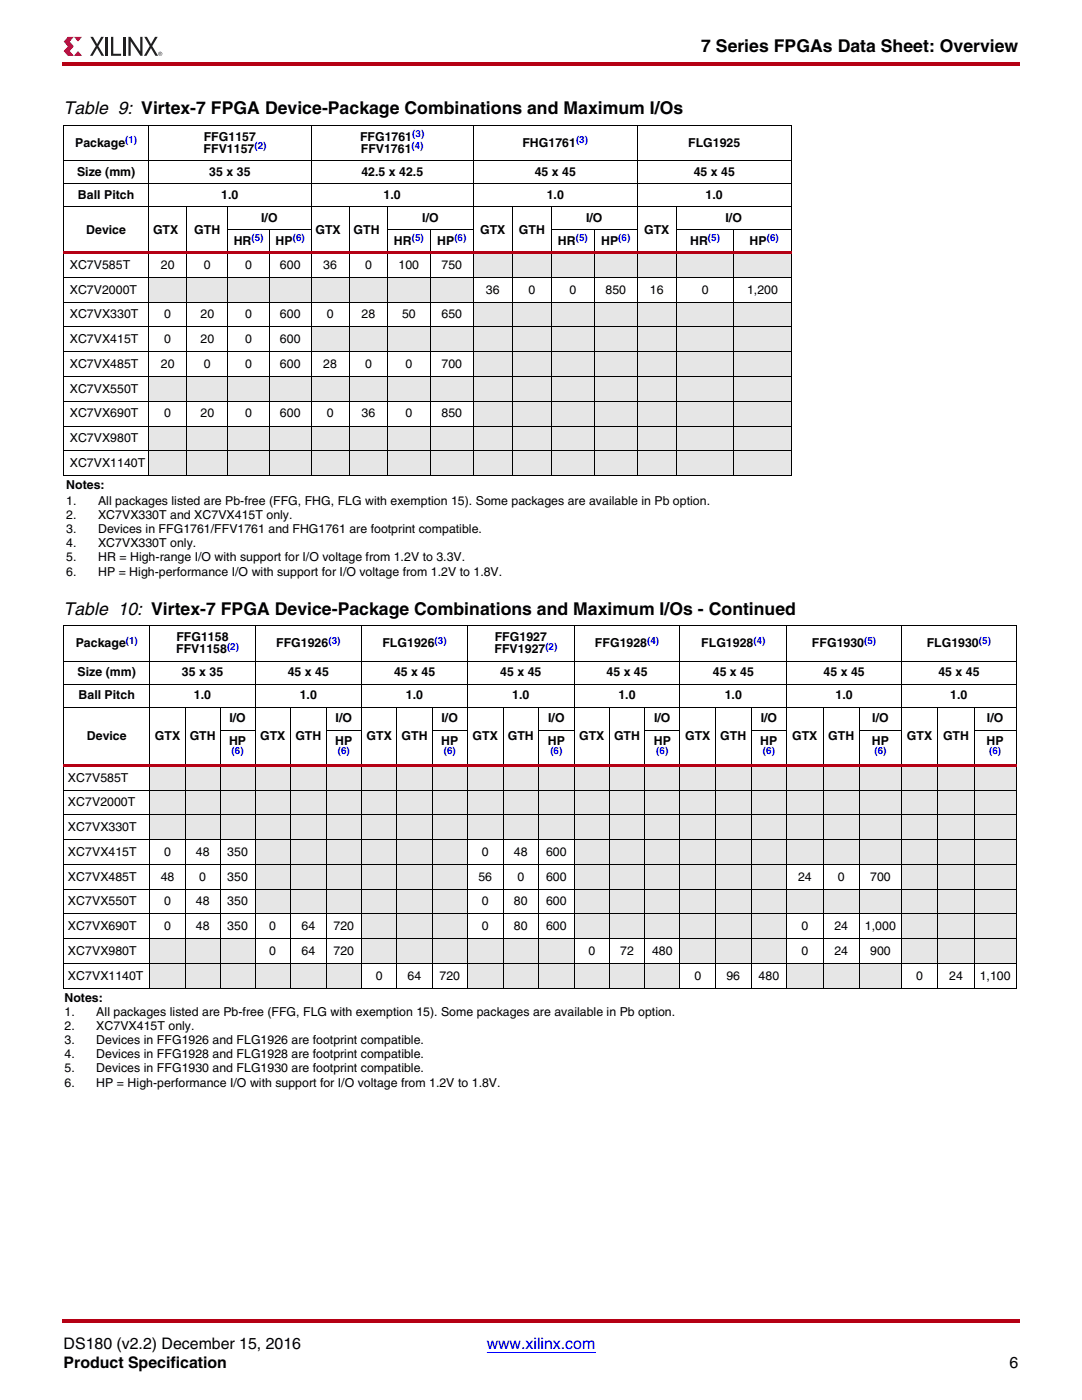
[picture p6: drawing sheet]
<svg xmlns="http://www.w3.org/2000/svg" width="216mm" height="279mm" viewBox="0 0 216 279" stroke-linecap="round" stroke-linejoin="round" font-family="sans-serif">
<defs><g id="words">
<g font-size="3.5">
<text x="139.9" y="10.5">7 Series FPGAs Data Sheet: Overview</text>
<text x="12.7" y="22.8">Table 9: Virtex-7 FPGA Device-Package Combinations and Maximum I/Os</text>
<text x="12.7" y="122.6">Table 10: Virtex-7 FPGA Device-Package Combinations and Maximum I/Os - Continued</text>
</g>
<g font-size="3.2">
<text x="12.7" y="269.2">DS180 (v2.2) December 15, 2016</text>
<text x="12.7" y="273">Product Specification</text>
<text x="201.4" y="273">6</text>
</g>
<text font-size="3.2" fill="#00f" x="97.1" y="269.2">www.xilinx.com</text>
<g font-size="2.5">
<text x="15" y="29.3">Package</text>
<text x="40.7" y="28.1">FFG1157</text>
<text x="71.8" y="28.1">FFG1761</text>
<text x="104.2" y="29.3">FHG1761</text>
<text x="137.3" y="29.3">FLG1925</text>
<text x="15.4" y="35.2">Size (mm)</text>
<text x="40.6" y="30.6">FFV1157</text>
<text x="41.8" y="35.2">35 x 35</text>
<text x="72" y="30.6">FFV1761</text>
<text x="72.1" y="35.2">42.5 x 42.5</text>
<text x="106.7" y="35.2">45 x 45</text>
<text x="138.4" y="35.2">45 x 45</text>
<text x="15.6" y="39.8">Ball Pitch</text>
<text x="44.2" y="39.8">1.0</text>
<text x="76.5" y="39.8">1.0</text>
<text x="109.1" y="39.8">1.0</text>
<text x="140.8" y="39.8">1.0</text>
<text x="17.2" y="46.6">Device</text>
<text x="30.5" y="46.6">GTX</text>
<text x="38.8" y="46.6">GTH</text>
<text x="52.1" y="44.3">I/O</text>
<text x="62.9" y="46.6">GTX</text>
<text x="70.6" y="46.6">GTH</text>
<text x="84.2" y="44.3">I/O</text>
<text x="95.8" y="46.6">GTX</text>
<text x="103.5" y="46.6">GTH</text>
<text x="117" y="44.3">I/O</text>
<text x="128.5" y="46.6">GTX</text>
<text x="144.8" y="44.3">I/O</text>
<text x="13.9" y="53.7">XC7V585T</text>
<text x="32.1" y="53.7">20</text>
<text x="40.7" y="53.7">0</text>
<text x="46.6" y="48.9">HR</text>
<text x="48.9" y="53.7">0</text>
<text x="55" y="48.9">HP</text>
<text x="55.9" y="53.7">600</text>
<text x="64.5" y="53.7">36</text>
<text x="72.8" y="53.7">0</text>
<text x="78.6" y="48.9">HR</text>
<text x="79.5" y="53.7">100</text>
<text x="87.2" y="48.9">HP</text>
<text x="88.1" y="53.7">750</text>
<text x="111.3" y="48.9">HR</text>
<text x="120" y="48.9">HP</text>
<text x="137.7" y="48.9">HR</text>
<text x="149.6" y="48.9">HP</text>
<text x="13.9" y="58.6">XC7V2000T</text>
<text x="97" y="58.6">36</text>
<text x="105.5" y="58.6">0</text>
<text x="113.6" y="58.6">0</text>
<text x="120.8" y="58.6">850</text>
<text x="129.7" y="58.6">16</text>
<text x="140" y="58.6">0</text>
<text x="149.1" y="58.6">1,200</text>
<text x="13.9" y="63.6">XC7VX330T</text>
<text x="32.8" y="63.6">0</text>
<text x="40" y="63.6">20</text>
<text x="48.9" y="63.6">0</text>
<text x="55.9" y="63.6">600</text>
<text x="65.2" y="63.6">0</text>
<text x="72.1" y="63.6">28</text>
<text x="80.2" y="63.6">50</text>
<text x="88.1" y="63.6">650</text>
<text x="13.9" y="68.5">XC7VX415T</text>
<text x="32.8" y="68.5">0</text>
<text x="40" y="68.5">20</text>
<text x="48.9" y="68.5">0</text>
<text x="55.9" y="68.5">600</text>
<text x="13.9" y="73.4">XC7VX485T</text>
<text x="32.1" y="73.4">20</text>
<text x="40.7" y="73.4">0</text>
<text x="48.9" y="73.4">0</text>
<text x="55.9" y="73.4">600</text>
<text x="64.5" y="73.4">28</text>
<text x="72.8" y="73.4">0</text>
<text x="80.9" y="73.4">0</text>
<text x="88.1" y="73.4">700</text>
<text x="13.9" y="78.4">XC7VX550T</text>
<text x="13.9" y="83.3">XC7VX690T</text>
<text x="32.8" y="83.3">0</text>
<text x="40" y="83.3">20</text>
<text x="48.9" y="83.3">0</text>
<text x="55.9" y="83.3">600</text>
<text x="65.2" y="83.3">0</text>
<text x="72.1" y="83.3">36</text>
<text x="80.9" y="83.3">0</text>
<text x="88.1" y="83.3">850</text>
<text x="13.9" y="88.2">XC7VX980T</text>
<text x="13.9" y="93.2">XC7VX1140T</text>
<text x="13.2" y="97.6">Notes:</text>
<text x="13.2" y="100.8">1.</text>
<text x="19.6" y="100.8">All packages listed are Pb-free (FFG, FHG, FLG with exemption 15). Some packages are available in Pb option.</text>
<text x="13.2" y="103.6">2.</text>
<text x="13.2" y="106.4">3.</text>
<text x="19.6" y="106.4">Devices in FFG1761/FFV1761 and FHG1761 are footprint compatible.</text>
<text x="19.6" y="103.6">XC7VX330T and XC7VX415T only.</text>
<text x="13.2" y="109.2">4.</text>
<text x="13.2" y="112.1">5.</text>
<text x="19.6" y="109.2">XC7VX330T only.</text>
<text x="19.6" y="112.1">HR = High-range I/O with support for I/O voltage from 1.2V to 3.3V.</text>
<text x="13.2" y="114.9">6.</text>
<text x="19.6" y="114.9">HP = High-performance I/O with support for I/O voltage from 1.2V to 1.8V.</text>
<text x="15.1" y="129.2">Package</text>
<text x="35.2" y="130.4">FFV1158</text>
<text x="35.2" y="127.9">FFG1158</text>
<text x="55.1" y="129.2">FFG1926</text>
<text x="76.3" y="129.2">FLG1926</text>
<text x="98.7" y="130.4">FFV1927</text>
<text x="98.7" y="127.9">FFG1927</text>
<text x="118.7" y="129.2">FFG1928</text>
<text x="139.9" y="129.2">FLG1928</text>
<text x="162" y="129.2">FFG1930</text>
<text x="184.9" y="129.2">FLG1930</text>
<text x="15.5" y="135">Size (mm)</text>
<text x="36.3" y="135">35 x 35</text>
<text x="57.4" y="135">45 x 45</text>
<text x="78.6" y="135">45 x 45</text>
<text x="99.8" y="135">45 x 45</text>
<text x="121" y="135">45 x 45</text>
<text x="142.2" y="135">45 x 45</text>
<text x="164.3" y="135">45 x 45</text>
<text x="187.2" y="135">45 x 45</text>
<text x="15.7" y="139.6">Ball Pitch</text>
<text x="38.7" y="139.6">1.0</text>
<text x="59.8" y="139.6">1.0</text>
<text x="81" y="139.6">1.0</text>
<text x="102.2" y="139.6">1.0</text>
<text x="123.4" y="139.6">1.0</text>
<text x="144.6" y="139.6">1.0</text>
<text x="166.7" y="139.6">1.0</text>
<text x="189.6" y="139.6">1.0</text>
<text x="17.3" y="147.7">Device</text>
<text x="30.9" y="147.7">GTX</text>
<text x="37.8" y="147.7">GTH</text>
<text x="45.7" y="148.8">HP</text>
<text x="45.8" y="144.2">I/O</text>
<text x="51.9" y="147.7">GTX</text>
<text x="58.9" y="147.7">GTH</text>
<text x="66.9" y="148.8">HP</text>
<text x="67" y="144.2">I/O</text>
<text x="73.2" y="147.7">GTX</text>
<text x="80.1" y="147.7">GTH</text>
<text x="88.1" y="148.8">HP</text>
<text x="88.1" y="144.2">I/O</text>
<text x="94.3" y="147.7">GTX</text>
<text x="101.3" y="147.7">GTH</text>
<text x="109.3" y="148.8">HP</text>
<text x="109.4" y="144.2">I/O</text>
<text x="115.5" y="147.7">GTX</text>
<text x="122.5" y="147.7">GTH</text>
<text x="130.5" y="148.8">HP</text>
<text x="130.5" y="144.2">I/O</text>
<text x="136.7" y="147.7">GTX</text>
<text x="143.7" y="147.7">GTH</text>
<text x="151.7" y="148.8">HP</text>
<text x="151.8" y="144.2">I/O</text>
<text x="158.1" y="147.7">GTX</text>
<text x="165.3" y="147.7">GTH</text>
<text x="174" y="148.8">HP</text>
<text x="174" y="144.2">I/O</text>
<text x="181" y="147.7">GTX</text>
<text x="188.2" y="147.7">GTH</text>
<text x="196.9" y="148.8">HP</text>
<text x="196.9" y="144.2">I/O</text>
<text x="13.6" y="156">XC7V585T</text>
<text x="13.6" y="160.9">XC7V2000T</text>
<text x="13.6" y="165.9">XC7VX330T</text>
<text x="13.6" y="170.8">XC7VX415T</text>
<text x="32.7" y="170.8">0</text>
<text x="39.1" y="170.8">48</text>
<text x="45.4" y="170.8">350</text>
<text x="96.1" y="170.8">0</text>
<text x="102.6" y="170.8">48</text>
<text x="109" y="170.8">600</text>
<text x="13.6" y="175.7">XC7VX485T</text>
<text x="32.1" y="175.7">48</text>
<text x="39.8" y="175.7">0</text>
<text x="45.4" y="175.7">350</text>
<text x="95.5" y="175.7">56</text>
<text x="103.2" y="175.7">0</text>
<text x="109" y="175.7">600</text>
<text x="159.2" y="175.7">24</text>
<text x="167.2" y="175.7">0</text>
<text x="173.6" y="175.7">700</text>
<text x="13.6" y="180.7">XC7VX550T</text>
<text x="13.6" y="185.6">XC7VX690T</text>
<text x="32.7" y="180.7">0</text>
<text x="32.7" y="185.6">0</text>
<text x="39.1" y="180.7">48</text>
<text x="39.1" y="185.6">48</text>
<text x="45.4" y="180.7">350</text>
<text x="45.4" y="185.6">350</text>
<text x="53.7" y="185.6">0</text>
<text x="60.2" y="185.6">64</text>
<text x="66.6" y="185.6">720</text>
<text x="96.1" y="180.7">0</text>
<text x="96.1" y="185.6">0</text>
<text x="102.6" y="180.7">80</text>
<text x="102.6" y="185.6">80</text>
<text x="109" y="180.7">600</text>
<text x="109" y="185.6">600</text>
<text x="159.9" y="185.6">0</text>
<text x="166.5" y="185.6">24</text>
<text x="172.6" y="185.6">1,000</text>
<text x="13.6" y="190.6">XC7VX980T</text>
<text x="53.7" y="190.6">0</text>
<text x="60.2" y="190.6">64</text>
<text x="66.6" y="190.6">720</text>
<text x="117.4" y="190.6">0</text>
<text x="123.8" y="190.6">72</text>
<text x="130.1" y="190.6">480</text>
<text x="159.9" y="190.6">0</text>
<text x="166.5" y="190.6">24</text>
<text x="173.6" y="190.6">900</text>
<text x="13.6" y="195.5">XC7VX1140T</text>
<text x="75" y="195.5">0</text>
<text x="81.3" y="195.5">64</text>
<text x="87.7" y="195.5">720</text>
<text x="138.6" y="195.5">0</text>
<text x="144.9" y="195.5">96</text>
<text x="151.4" y="195.5">480</text>
<text x="182.8" y="195.5">0</text>
<text x="189.4" y="195.5">24</text>
<text x="195.5" y="195.5">1,100</text>
<text x="12.9" y="199.9">Notes:</text>
<text x="12.9" y="202.7">1.</text>
<text x="19.2" y="202.7">All packages listed are Pb-free (FFG, FLG with exemption 15). Some packages are available in Pb option.</text>
<text x="12.9" y="205.5">2.</text>
<text x="12.9" y="208.4">3.</text>
<text x="19.2" y="208.4">Devices in FFG1926 and FLG1926 are footprint compatible.</text>
<text x="19.2" y="205.5">XC7VX415T only.</text>
<text x="12.9" y="211.2">4.</text>
<text x="12.9" y="214">5.</text>
<text x="19.2" y="211.2">Devices in FFG1928 and FLG1928 are footprint compatible.</text>
<text x="19.2" y="214">Devices in FFG1930 and FLG1930 are footprint compatible.</text>
<text x="12.9" y="216.9">6.</text>
<text x="19.2" y="216.9">HP = High-performance I/O with support for I/O voltage from 1.2V to 1.8V.</text>
</g>
<g font-size="2" fill="#00f">
<text x="25" y="28.6">(1)</text>
<text x="50.8" y="29.8">(2)</text>
<text x="82.1" y="29.8">(4)</text>
<text x="82.3" y="27.4">(3)</text>
<text x="114.9" y="28.6">(3)</text>
<text x="50.2" y="48.2">(5)</text>
<text x="58.4" y="48.2">(6)</text>
<text x="82.2" y="48.2">(5)</text>
<text x="90.7" y="48.2">(6)</text>
<text x="114.9" y="48.2">(5)</text>
<text x="123.4" y="48.2">(6)</text>
<text x="141.3" y="48.2">(5)</text>
<text x="153" y="48.2">(6)</text>
<text x="25.1" y="128.4">(1)</text>
<text x="45.3" y="129.7">(2)</text>
<text x="65.5" y="128.4">(3)</text>
<text x="86.7" y="128.4">(3)</text>
<text x="108.8" y="129.7">(2)</text>
<text x="129.1" y="128.4">(4)</text>
<text x="150.3" y="128.4">(4)</text>
<text x="172.4" y="128.4">(5)</text>
<text x="195.3" y="128.4">(5)</text>
<text x="46.2" y="150.5">(6)</text>
<text x="67.4" y="150.5">(6)</text>
<text x="88.6" y="150.5">(6)</text>
<text x="109.8" y="150.5">(6)</text>
<text x="131" y="150.5">(6)</text>
<text x="152.2" y="150.5">(6)</text>
<text x="174.5" y="150.5">(6)</text>
<text x="197.4" y="150.5">(6)</text>
</g>
</g></defs>
<path d="M13.5 7.4h1.2l-.8 .9h-1.2z" fill="#ef3122"/>
<path d="M12.7 8.3h1.2l.8 .9h-1.2z" fill="#b30437"/>
<path d="M13.5 9.2h1.2l-.8 1h-1.2z" fill="#ef3122"/>
<path d="M12.7 10.2h1.2l.8 .9h-1.2z" fill="#b30437"/>
<path d="M14.7 7.4h1.7l-.8 .9z" fill="#ef3122"/>
<path d="M15.6 10.2l.8 .9h-1.7z" fill="#b30437"/>
<g fill="#231f20">
<path d="M18 7.4h.6l.8 1.4 .8-1.4h.5l-1.1 1.8 1.2 1.9h-.5l-.9-1.5-.9 1.5h-.5l1.1-1.9z"/>
<path d="M21.1 7.4h.4v3.7h-.4z"/>
<path d="M22.2 7.4h.4v3.3h1.6v.4h-2z"/>
<path d="M24.5 7.4h.5v3.7h-.5z"/>
<path d="M25.6 7.4h.4l2 2.9v-2.9h.4v3.7h-.4l-1.9-2.9v2.9h-.5z"/>
<path d="M28.8 7.4h.5l.8 1.4 .8-1.4h.6l-1.1 1.8 1.1 1.9h-.5l-.9-1.5-.9 1.5h-.5l1.2-1.9z"/>
<path d="M31.9 10.6v.1h.2zM31.8 10.5h.3l-.1 .3 .2 .2-.2-.2-.2 .2zM31.6 10.7a.35 .35 0 0 0 .7 0 .35 .35 0 0 0-.7 0zM31.6 10.7a.41 .41 0 0 1 .8 0 .41 .41 0 0 1-.8 0z"/>
</g>
<g fill="#b50014">
<path d="M12.4 12.4h.3v.7h-.3z"/>
<path d="M12.7 12.4h190.8v.7h-190.8z"/>
</g>
<path d="M12.7 267.1h190.5v9.8h-190.5z" fill="#fff"/>
<path d="M97 269.9h.2z" fill="#00f"/>
<path d="M97.1 269.9h21.7" fill="none" stroke="#00f" stroke-width=".2"/>
<g fill="#b50014">
<path d="M12.4 263.2h.3v.7h-.3z"/>
<path d="M12.7 263.2h190.8v.7h-190.8z"/>
</g>
<g fill="#e6e6e6">
<path d="M94.4 50.4h63.5v5h-63.5z"/>
<path d="M29.7 55.4h64.7v4.9h-64.7z"/>
<path d="M94.4 60.3h63.5v5h-63.5z"/>
<path d="M62.1 65.3h95.8v4.9h-95.8z"/>
<path d="M94.4 70.2h63.5v4.9h-63.5z"/>
<path d="M29.7 75.1h128.2v5h-128.2z"/>
<path d="M94.4 80.1h63.5v4.9h-63.5z"/>
<path d="M29.7 85h128.2v5h-128.2z"/>
<path d="M29.7 90h128.2v4.9h-128.2z"/>
<path d="M29.9 152.8h172.9v4.9h-172.9z"/>
<path d="M29.9 157.7h172.9v4.9h-172.9z"/>
<path d="M29.9 162.6h172.9v5h-172.9z"/>
<path d="M50.9 167.6h42.4v4.9h-42.4z"/>
<path d="M114.6 167.6h88.2v4.9h-88.2z"/>
<path d="M50.9 172.5h42.4v4.9h-42.4z"/>
<path d="M114.6 172.5h42.4v4.9h-42.4z"/>
<path d="M179.9 172.5h22.9v4.9h-22.9z"/>
<path d="M50.9 177.4h42.4v5h-42.4z"/>
<path d="M114.6 177.4h88.2v5h-88.2z"/>
<path d="M72.2 182.4h21.1v4.9h-21.1z"/>
<path d="M114.6 182.4h42.4v4.9h-42.4z"/>
<path d="M179.9 182.4h22.9v4.9h-22.9z"/>
<path d="M29.9 187.3h21v5h-21z"/>
<path d="M72.2 187.3h42.4v5h-42.4z"/>
<path d="M135.7 187.3h21.3v5h-21.3z"/>
<path d="M179.9 187.3h22.9v5h-22.9z"/>
<path d="M29.9 192.3h42.3v4.9h-42.3z"/>
<path d="M93.3 192.3h42.4v4.9h-42.4z"/>
<path d="M157 192.3h22.9v4.9h-22.9z"/>
</g>
<g fill="none" stroke="#000" stroke-width=".2">
<path d="M12.7 25h145.2M12.7 32.1h145.2M12.7 36.7h145.2M12.7 25.1v69.7M29.7 25v69.9M62.1 25v69.9M94.4 25v69.9M127.1 25v69.9M157.9 25.1v69.7M12.7 41.3h145.2M37.3 41.2v53.7M45.4 45.8h16.7"/>
<path d="M45.4 41.2v53.7M53.8 45.8v49.1M69.7 41.2v53.7M77.3 45.8h17.2M77.3 41.2v53.7M85.9 45.8v49.1M102.2 41.2v53.7M110 45.8h17.2M110 41.2v53.7M118.6 45.8v49.1M134.9 45.8h23M135 41.2v53.7"/>
<path d="M146.4 45.8v49.1"/>
</g>
<path d="M12.7 50.2h145.2v.5h-145.2z" fill="#b50014"/>
<g fill="none" stroke="#000" stroke-width=".2">
<path d="M12.7 55.4h145.2M12.7 60.3h145.2M12.7 65.3h145.2M12.7 70.2h145.2M12.7 75.1h145.2M12.7 80.1h145.2M12.7 85h145.2M12.7 90h145.2M12.7 94.9h145.2M12.7 124.9h190.1M12.7 131.9h190.1M12.7 136.5h190.1"/>
<path d="M12.7 124.9v72.3M29.9 124.8v72.5M50.9 124.8v72.5M72.2 124.8v72.5M93.3 124.8v72.5M114.6 124.8v72.5M135.7 124.8v72.5M157 124.8v72.5M179.9 124.8v72.5M202.8 124.9v72.3M12.7 141.1h190.1M36.9 141.1v56.2"/>
<path d="M43.9 145.7h7M43.9 141.1v56.2M58 141.1v56.2M65 145.7h7.2M65.1 141.1v56.2M79.2 141.1v56.2M86.2 145.7h7.1M86.3 141.1v56.2M100.4 141.1v56.2M107.4 145.7h7.2M107.5 141.1v56.2M121.6 141.1v56.2"/>
<path d="M128.6 145.7h7.1M128.7 141.1v56.2M142.8 141.1v56.2M149.8 145.7h7.2M149.9 141.1v56.2M164.2 141.1v56.2M171.4 145.7h8.5M171.5 141.1v56.2M187.1 141.1v56.2M194.4 145.7h8.4M194.4 141.1v56.2"/>
</g>
<path d="M12.7 152.5h190.1v.5h-190.1z" fill="#b50014"/>
<path d="M12.7 157.7h190.1M12.7 162.6h190.1M12.7 167.6h190.1M12.7 172.5h190.1M12.7 177.4h190.1M12.7 182.4h190.1M12.7 187.3h190.1M12.7 192.3h190.1M12.7 197.2h190.1" fill="none" stroke="#000" stroke-width=".2"/>
<use href="#words"/>
</svg>
